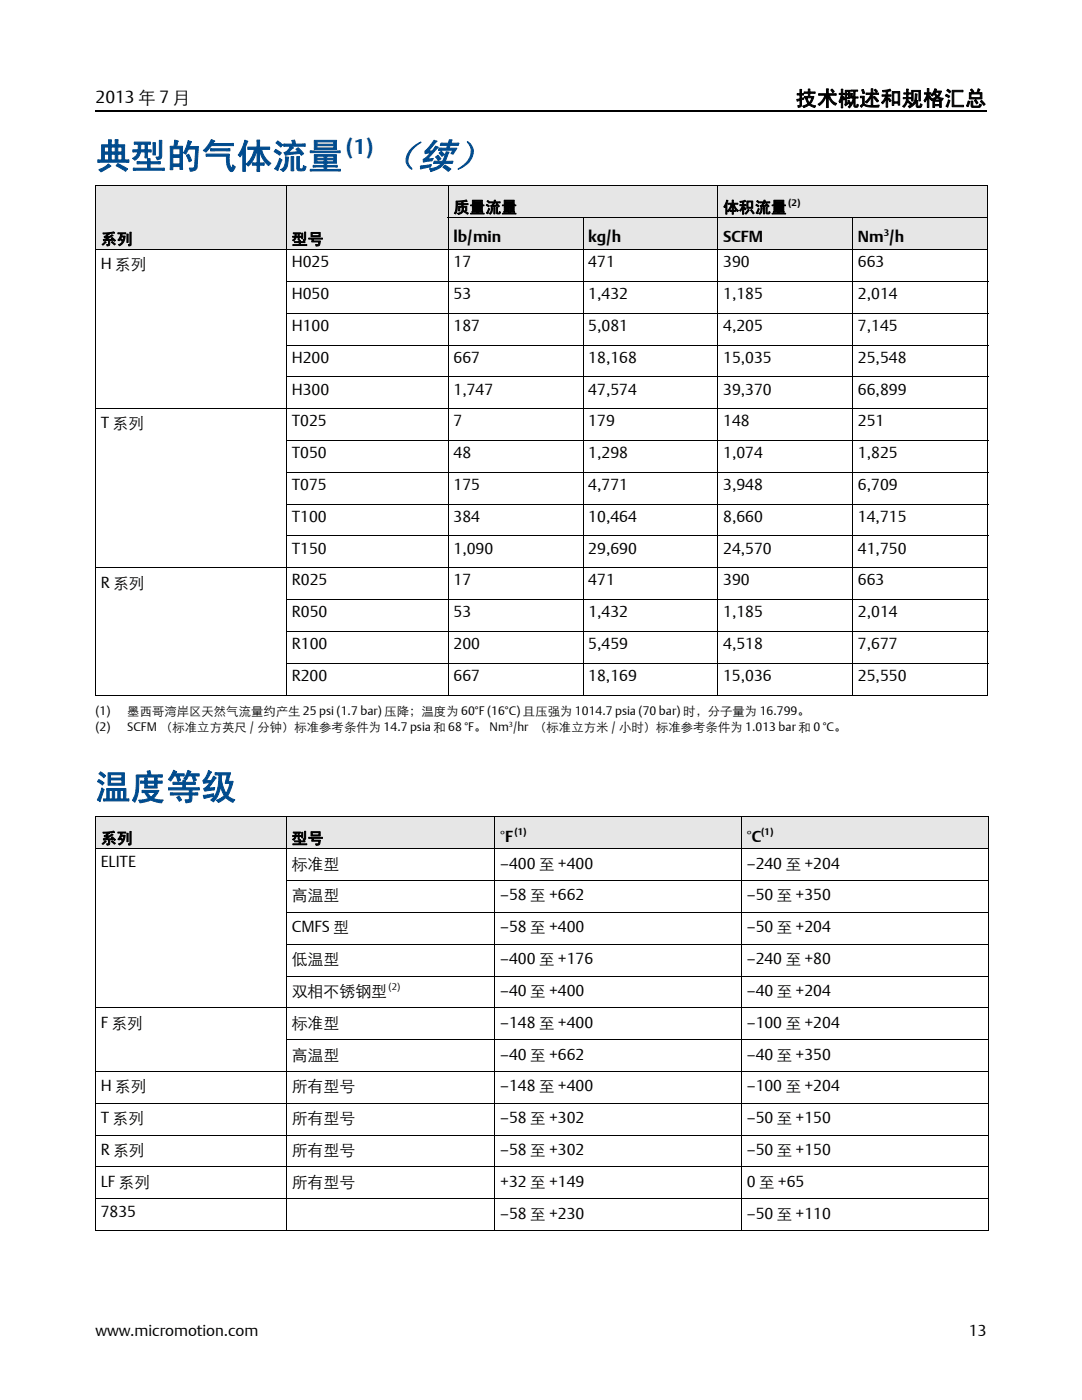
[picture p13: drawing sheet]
<svg xmlns="http://www.w3.org/2000/svg" width="216mm" height="279mm" viewBox="0 0 216 279" stroke-linecap="round" stroke-linejoin="round" font-family="sans-serif">
<defs><g id="words">
<text font-size="7.4" fill="#004b8e" x="76.3" y="33.6">（续）</text>
<g font-size="7" fill="#004b8e">
<text x="19" y="33.6">典型的气体流量</text>
<text x="19" y="159.5">温度等级</text>
</g>
<text font-size="4.2" x="158.7" y="21.1">技术概述和规格汇总</text>
<text font-size="4.2" fill="#004b8e" x="69" y="30.8">(1)</text>
<text font-size="3.5" x="19" y="20.6">2013 年 7 月</text>
<g font-size="3.2">
<text x="90.5" y="42.5">质量流量</text>
<text x="144.3" y="42.5">体积流量</text>
<text x="20.1" y="53.8">H 系列</text>
<text x="20.1" y="48.8">系列</text>
<text x="58.2" y="53.3">H025</text>
<text x="58.2" y="48.8">型号</text>
<text x="90.5" y="48.4">lb/min</text>
<text x="90.5" y="53.3">17</text>
<text x="117.4" y="48.4">kg/h</text>
<text x="117.4" y="53.3">471</text>
<text x="144.3" y="53.3">390</text>
<text x="144.3" y="48.4">SCFM</text>
<text x="171.2" y="53.3">663</text>
<text x="171.2" y="48.4">Nm /h</text>
<text x="58.2" y="59.7">H050</text>
<text x="90.5" y="59.7">53</text>
<text x="117.4" y="59.7">1,432</text>
<text x="144.3" y="59.7">1,185</text>
<text x="171.2" y="59.7">2,014</text>
<text x="58.2" y="66">H100</text>
<text x="90.5" y="66">187</text>
<text x="117.4" y="66">5,081</text>
<text x="144.3" y="66">4,205</text>
<text x="171.2" y="66">7,145</text>
<text x="58.2" y="72.4">H200</text>
<text x="90.5" y="72.4">667</text>
<text x="117.4" y="72.4">18,168</text>
<text x="144.3" y="72.4">15,035</text>
<text x="171.2" y="72.4">25,548</text>
<text x="58.2" y="78.7">H300</text>
<text x="90.5" y="78.7">1,747</text>
<text x="117.4" y="78.7">47,574</text>
<text x="144.3" y="78.7">39,370</text>
<text x="171.2" y="78.7">66,899</text>
<text x="20.1" y="85.5">T 系列</text>
<text x="58.2" y="85.1">T025</text>
<text x="90.5" y="85.1">7</text>
<text x="117.4" y="85.1">179</text>
<text x="144.3" y="85.1">148</text>
<text x="171.2" y="85.1">251</text>
<text x="58.2" y="91.4">T050</text>
<text x="90.5" y="91.4">48</text>
<text x="117.4" y="91.4">1,298</text>
<text x="144.3" y="91.4">1,074</text>
<text x="171.2" y="91.4">1,825</text>
<text x="58.2" y="97.8">T075</text>
<text x="90.5" y="97.8">175</text>
<text x="117.4" y="97.8">4,771</text>
<text x="144.3" y="97.8">3,948</text>
<text x="171.2" y="97.8">6,709</text>
<text x="58.2" y="104.1">T100</text>
<text x="90.5" y="104.1">384</text>
<text x="117.4" y="104.1">10,464</text>
<text x="144.3" y="104.1">8,660</text>
<text x="171.2" y="104.1">14,715</text>
<text x="58.2" y="110.5">T150</text>
<text x="90.5" y="110.5">1,090</text>
<text x="117.4" y="110.5">29,690</text>
<text x="144.3" y="110.5">24,570</text>
<text x="171.2" y="110.5">41,750</text>
<text x="20.1" y="117.3">R 系列</text>
<text x="58.2" y="116.8">R025</text>
<text x="90.5" y="116.8">17</text>
<text x="117.4" y="116.8">471</text>
<text x="144.3" y="116.8">390</text>
<text x="171.2" y="116.8">663</text>
<text x="58.2" y="123.2">R050</text>
<text x="90.5" y="123.2">53</text>
<text x="117.4" y="123.2">1,432</text>
<text x="144.3" y="123.2">1,185</text>
<text x="171.2" y="123.2">2,014</text>
<text x="58.2" y="129.5">R100</text>
<text x="90.5" y="129.5">200</text>
<text x="117.4" y="129.5">5,459</text>
<text x="144.3" y="129.5">4,518</text>
<text x="171.2" y="129.5">7,677</text>
<text x="58.2" y="135.9">R200</text>
<text x="90.5" y="135.9">667</text>
<text x="117.4" y="135.9">18,169</text>
<text x="144.3" y="135.9">15,036</text>
<text x="171.2" y="135.9">25,550</text>
<text x="99.8" y="168">°F</text>
<text x="149" y="168">°C</text>
<text x="20.1" y="168.4">系列</text>
<text x="20.1" y="172.9">ELITE</text>
<text x="58.2" y="168.4">型号</text>
<text x="58.2" y="173.3">标准型</text>
<text x="99.8" y="173.3">—400 至 +400</text>
<text x="149" y="173.3">—240 至 +204</text>
<text x="58.2" y="179.7">高温型</text>
<text x="99.8" y="179.7">—58 至 +662</text>
<text x="149" y="179.7">—50 至 +350</text>
<text x="58.2" y="186.1">CMFS 型</text>
<text x="99.8" y="186.1">—58 至 +400</text>
<text x="149" y="186.1">—50 至 +204</text>
<text x="58.2" y="192.4">低温型</text>
<text x="99.8" y="192.4">—400 至 +176</text>
<text x="149" y="192.4">—240 至 +80</text>
<text x="58.2" y="198.8">双相不锈钢型</text>
<text x="99.8" y="198.8">—40 至 +400</text>
<text x="149" y="198.8">—40 至 +204</text>
<text x="20.1" y="205.1">F 系列</text>
<text x="58.2" y="205.1">标准型</text>
<text x="99.8" y="205.1">—148 至 +400</text>
<text x="149" y="205.1">—100 至 +204</text>
<text x="58.2" y="211.5">高温型</text>
<text x="99.8" y="211.5">—40 至 +662</text>
<text x="149" y="211.5">—40 至 +350</text>
<text x="20.1" y="217.8">H 系列</text>
<text x="58.2" y="217.8">所有型号</text>
<text x="99.8" y="217.8">—148 至 +400</text>
<text x="149" y="217.8">—100 至 +204</text>
<text x="20.1" y="224.2">T 系列</text>
<text x="58.2" y="224.2">所有型号</text>
<text x="99.8" y="224.2">—58 至 +302</text>
<text x="149" y="224.2">—50 至 +150</text>
<text x="20.1" y="230.5">R 系列</text>
<text x="58.2" y="230.5">所有型号</text>
<text x="99.8" y="230.5">—58 至 +302</text>
<text x="149" y="230.5">—50 至 +150</text>
<text x="20.1" y="236.9">LF 系列</text>
<text x="58.2" y="236.9">所有型号</text>
<text x="99.8" y="236.9">+32 至 +149</text>
<text x="149" y="236.9">0 至 +65</text>
<text x="20.1" y="242.8">7835</text>
<text x="99.8" y="243.2">—58 至 +230</text>
<text x="149" y="243.2">—50 至 +110</text>
<text x="19" y="266.7">www.micromotion.com</text>
<text x="193.3" y="266.7">13</text>
</g>
<g font-size="2.5">
<text x="19" y="142.8">(1)</text>
<text x="25.4" y="142.8">墨西哥湾岸区天然气流量约产生 25 psi (1.7 bar) 压降；温度为 60°F (16°C) 且压强为 1014.7 psia (70 bar) 时，分子量为 16.799。</text>
<text x="19.1" y="146">(2)</text>
<text x="25.4" y="146">SCFM （标准立方英尺 / 分钟）标准参考条件为 14.7 psia 和 68 °F。 Nm /hr （标准立方米 / 小时）标准参考条件为 1.013 bar 和 0 °C。</text>
</g>
<g font-size="1.9">
<text x="157.3" y="41.2">(2)</text>
<text x="176.3" y="47.1">3</text>
<text x="102.6" y="166.7">(1)</text>
<text x="151.9" y="166.7">(1)</text>
<text x="77.5" y="197.5">(2)</text>
</g>
<text font-size="1.5" x="101.6" y="145">3</text>
</g></defs>
<path d="M19 22.2h177.8" fill="none" stroke="#000" stroke-width=".36"/>
<g fill="#e6e6e6">
<path d="M19 163h38.1v6.4h-38.1z"/>
<path d="M57.1 163h41.7v6.4h-41.7z"/>
<path d="M98.8 163h49.2v6.4h-49.2z"/>
<path d="M148 163h49.1v6.4h-49.1z"/>
<path d="M19 37.1h38.1v12.7h-38.1z"/>
<path d="M57.1 37.1h32.3v12.7h-32.3z"/>
<path d="M89.4 37.1h53.8v6.4h-53.8z"/>
<path d="M143.2 37.1h53.8v6.4h-53.8z"/>
<path d="M89.4 43.5h26.9v6.3h-26.9z"/>
<path d="M116.3 43.5h26.9v6.3h-26.9z"/>
<path d="M143.2 43.5h26.9v6.3h-26.9z"/>
<path d="M170.1 43.5h26.9v6.3h-26.9z"/>
</g>
<g fill="none" stroke="#000" stroke-width=".2">
<path d="M19 37.1h178.1M19 37.2v101.4M57.1 37v101.8M89.4 37v101.8M143.2 37v101.8M197 37.2v101.4M19 49.8h178.1M57.1 56.2h140M89.3 43.5h107.8M116.3 43.4v95.4M170.1 43.4v95.4M57.1 62.5h140"/>
<path d="M57.1 68.9h140M57.1 75.2h140M19 81.6h178.1M57.1 87.9h140M57.1 94.3h140M19 113.3h178.1M57.1 100.6h140M57.1 107h140M57.1 119.7h140M19 138.7h178.1M57.1 126h140M57.1 132.4h140"/>
<path d="M19 163h178.2M19 169.4h178.2M19 163.1v82.4M57.1 175.7h140.1M57.1 163v82.7M98.8 163v82.7M148 163v82.7M197.1 163.1v82.4M57.1 182.1h140.1M57.1 188.4h140.1M57.1 194.8h140.1M19 201.1h178.2"/>
<path d="M19 213.8h178.2M57.1 207.5h140.1M19 220.2h178.2M19 226.5h178.2M19 232.9h178.2M19 239.2h178.2M19 245.6h178.2"/>
</g>
<use href="#words"/>
</svg>
